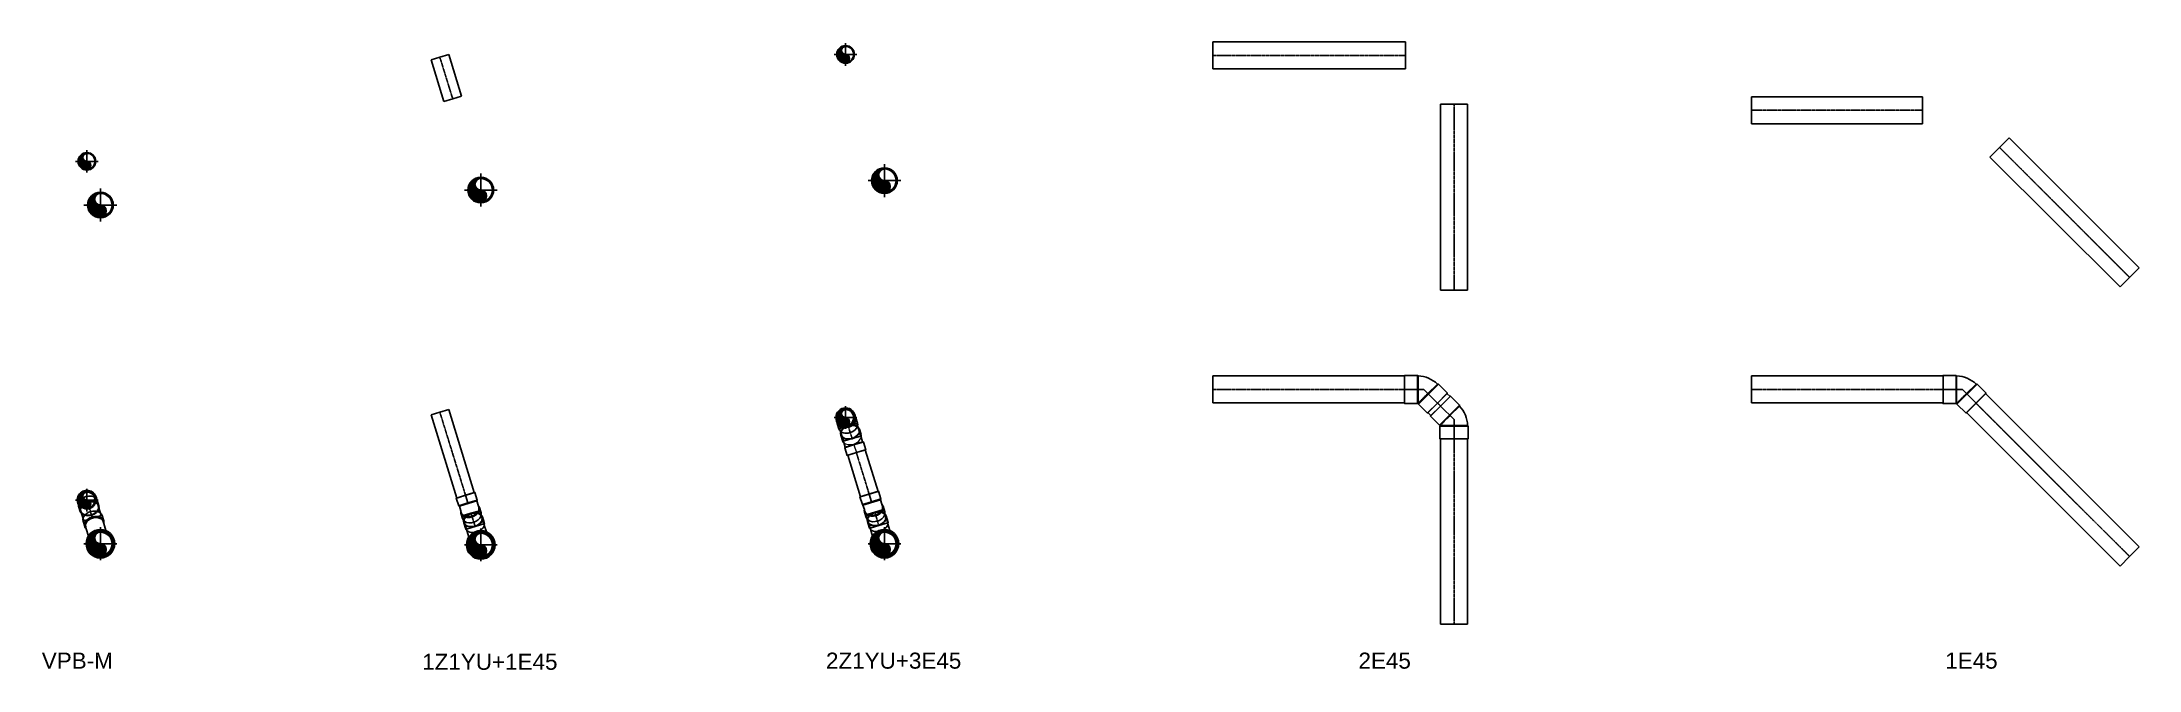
# Model space of a CAD drawing. Header units: millimetres. Extents: x 6530 to 19586, y 1711 to 5624.
import ezdxf

# ---------------------------------------------------------------- set-up
doc = ezdxf.new("R2010")
doc.units = ezdxf.units.MM
doc.linetypes.add('CENTER2', pattern=[1.125, 0.75, -0.125, 0.125, -0.125])
doc.styles.get("Standard").update_dxf_attribs({"font": 'arial.ttf'})

# ---------------------------------------------------------------- blocks, each defined once
blk = doc.blocks.new('D114')
h = blk.add_hatch()
h.set_pattern_fill('ANSI31', color=256, scale=1.1)
edge = h.paths.add_edge_path()
edge.add_arc((0, 24.85), 24.85, 90, 270)
edge.add_arc((0, -24.85), 24.85, 270, 450)
edge.add_arc((0, 0), 49.7, 90, 270)
for p, q in [((-70.4, 0), (70.4, 0)), ((0, -70.4), (0, 70.4))]:
    blk.add_line(p, q)
for radius in [55, 49.7]:
    blk.add_circle((0, 0), radius)
for centre, start, end in [((0, 24.85), 90, 270), ((0, -24.85), 270, 90)]:
    blk.add_arc(centre, 24.85, start, end)
blk = doc.blocks.new('*U73')
for p, q in [((68, 57), (112, 57)), ((127, 61), (163, 61)), ((68, -57), (112, -57)), ((127, -61), (163, -61))]:
    blk.add_line(p, q)
at = {"color": 7}
blk.add_circle((0, 0), 89, dxfattribs=at)
blk.add_circle((0, 0), 85)
at = {"color": 8}
for start_param, end_param in [(0.364152, 1.268335), (1.873258, 2.777441)]:
    blk.add_ellipse((127, 0), major_axis=(0, 61), ratio=0.707107, start_param=start_param, end_param=end_param, dxfattribs=at)
at = {"extrusion": (0, 0, -1)}
blk.add_ellipse((127, 0), major_axis=(0, -61), ratio=0.707107, start_param=2.777441, end_param=3.141593, dxfattribs=at)
at = {"color": 7}
blk.add_ellipse((163, 0), major_axis=(0, 61), ratio=0.707107, dxfattribs=at)
blk.add_ellipse((127, 0), major_axis=(0, 61), ratio=0.707107, start_param=2.777441, end_param=3.141593)
blk.add_open_spline([(163, 58), (160, 58), (158, 58), (153, 56), (150, 55), (144, 52), (142, 50), (137, 45), (135, 42), (130, 35), (129, 31), (126, 23), (125, 19), (123, 10), (123, 6), (122, -3), (123, -8), (124, -17), (125, -21), (128, -29), (129, -33), (133, -40), (136, -43), (140, -48), (143, -51), (149, -54), (151, -56), (157, -58), (160, -58), (166, -58), (169, -57), (175, -55), (178, -54), (183, -50), (186, -47), (191, -42), (193, -38), (197, -31), (198, -27), (201, -19), (202, -15), (203, -6), (203, -1), (203, 8), (202, 12), (200, 21), (199, 25), (196, 33), (194, 36), (190, 43), (187, 46), (182, 51), (180, 53), (174, 56), (171, 57), (166, 58), (164, 58), (163, 58)], degree=3, knots=[0, 0, 0, 0, 0.173009, 0.173009, 0.402571, 0.402571, 0.632132, 0.632132, 0.861693, 0.861693, 1.091255, 1.091255, 1.320816, 1.320816, 1.550378, 1.550378, 1.779939, 1.779939, 2.009501, 2.009501, 2.239062, 2.239062, 2.468624, 2.468624, 2.698185, 2.698185, 2.927747, 2.927747, 3.157308, 3.157308, 3.38687, 3.38687, 3.616431, 3.616431, 3.845993, 3.845993, 4.075554, 4.075554, 4.305115, 4.305115, 4.534677, 4.534677, 4.764238, 4.764238, 4.9938, 4.9938, 5.223361, 5.223361, 5.452923, 5.452923, 5.682484, 5.682484, 5.912046, 5.912046, 6.141607, 6.141607, 6.283185, 6.283185, 6.283185, 6.283185])
blk = doc.blocks.new('*U43')
at = {"color": 8, "lineweight": 0}
for p, q in [((50, 0), (0, 0)), ((50, 60), (50, 0)), ((53, 0), (53, 57)), ((50, 0), (50, -61)), ((53, -57), (53, 0))]:
    blk.add_line(p, q, dxfattribs=at)
for p, q in [((133, 60), (98, 60)), ((133, -61), (98, -61))]:
    blk.add_line(p, q)
blk.add_lwpolyline([(83, 57), (53, 57), (50, 60), (0, 60), (0, 0), (0, -61), (50, -61), (53, -57), (83, -57)])
blk.add_ellipse((98, 0), major_axis=(0, -60.5), ratio=0.707107, start_param=3.483405, end_param=5.941373, dxfattribs=at)
for start_param, end_param in [(3.141593, 3.483405), (5.941373, 6.283185)]:
    blk.add_ellipse((98, 0), major_axis=(0, -60.5), ratio=0.707107, start_param=start_param, end_param=end_param)
blk.add_ellipse((133, 0), major_axis=(0, -60.5), ratio=0.707107)
at = {"lineweight": 0}
blk.add_ellipse((133, 0), major_axis=(0, -57), ratio=0.707107, dxfattribs=at)
blk = doc.blocks.new('*U39')
for p, q in [((-20, 61), (-55, 61)), ((-20, -60), (-55, -60))]:
    blk.add_line(p, q)
for radius in [60.5, 57]:
    blk.add_circle((0, 0), radius)
for centre, start_param, end_param in [((-55, 0), 3.141593, 6.283185), ((-20, 0), 2.948696, 3.141593)]:
    blk.add_ellipse(centre, major_axis=(0, -60.5), ratio=0.707107, start_param=start_param, end_param=end_param)
at = {"color": 8}
blk.add_ellipse((-20, 0), major_axis=(0, -60.5), ratio=0.707107, start_param=3.141593, end_param=6.283185, dxfattribs=at)
at = {"extrusion": (0, 0, -1)}
blk.add_ellipse((-20, 0), major_axis=(0, 60.5), ratio=0.707107, start_param=2.948696, end_param=3.141593, dxfattribs=at)
blk = doc.blocks.new('*U24')
at = {"color": 8}
for p, q in [((0, 0), (50, 0)), ((50, 60), (50, 0)), ((54, 57), (54, -57)), ((50, 0), (50, -61))]:
    blk.add_line(p, q, dxfattribs=at)
for p, q in [((133, 60), (98, 60)), ((133, -61), (98, -61))]:
    blk.add_line(p, q)
blk.add_lwpolyline([(95, -57), (83, -57), (54, -57), (50, -61), (0, -61), (0, 60), (50, 60), (54, 57), (83, 57), (95, 57)])
for centre, start_param, end_param in [((98, 0), 9.424778, 9.76659), ((133, 0), 0, 3.141593), ((98, 0), 5.941373, 6.283185)]:
    blk.add_ellipse(centre, major_axis=(0, -60.5), ratio=0.707107, start_param=start_param, end_param=end_param)
for centre, major_axis, start_param, end_param in [((95, 0), (0, 57), 3.141593, 6.283185), ((98, 0), (0, -60.5), 6.283185, 9.424778)]:
    blk.add_ellipse(centre, major_axis=major_axis, ratio=0.707107, start_param=start_param, end_param=end_param, dxfattribs=at)
blk = doc.blocks.new('168')
h = blk.add_hatch()
h.set_pattern_fill('ANSI31', color=256, scale=1.6)
edge = h.paths.add_edge_path()
edge.add_arc((0, 36.15), 36.15, 90, 270)
edge.add_arc((0, -36.15), 36.15, 270, 450)
edge.add_arc((0, 0), 72.3, 90, 270)
for p, q in [((-102.4, 0), (102.4, 0)), ((0, -102.4), (0, 102.4))]:
    blk.add_line(p, q)
for radius in [80, 72.3]:
    blk.add_circle((0, 0), radius)
for centre, start, end in [((0, 36.15), 90, 270), ((0, -36.15), 270, 90)]:
    blk.add_arc(centre, 36.15, start, end)
blk = doc.blocks.new('*U82')
at = {"color": 8}
for p, q in [((34, 91), (-91, -34)), ((-85, 85), (0, 0)), ((-25, 25), (-85, -34)), ((120, 0), (0, 0)), ((36, -84), (36, 0)), ((40, -88), (40, 88))]:
    blk.add_line(p, q, dxfattribs=at)
for points in [[(34, 86), (34, 91), (-23, 147), (-147, 23), (-91, -34), (-85, -34)], [(36, -84), (40, -88), (120, -88), (120, 88), (40, 88), (36, 84)]]:
    blk.add_lwpolyline(points)
for radius, start, end in [(12.6, 241.1795, 253.8205), (181, 226.2693, 268.7307)]:
    blk.add_arc((40, 97), radius, start, end)
for points, knots in [([(-25, 25), (-19, 32), (-12, 39), (1, 52), (8, 59), (20, 71), (25, 76), (30, 82), (32, 83), (33, 85), (33, 85), (34, 85), (34, 85), (34, 86), (34, 86), (34, 86)], [-397.391905, -397.391905, -397.391905, -397.391905, -369.476828, -369.476828, -336.005764, -336.005764, -302.471382, -302.471382, -282.771954, -282.771954, -274.509597, -274.509597, -267.9126, -267.9126, -264.860648, -264.860648, -264.860648, -264.860648]), ([(36, 84), (36, 84), (36, 84), (36, 84), (36, 84), (36, 84), (36, 84), (36, 84), (36, 84), (36, 84), (36, 84), (36, 84), (36, 83), (36, 82), (36, 81), (36, 77), (36, 73), (36, 63), (36, 57), (36, 43), (36, 35), (36, 18), (36, 9), (36, 0)], [-264.760189, -264.760189, -264.760189, -264.760189, -264.583211, -264.583211, -263.373012, -263.373012, -261.488542, -261.488542, -255.904151, -255.904151, -254.935647, -254.935647, -249.716494, -249.716494, -237.079431, -237.079431, -210.852039, -210.852039, -185.674457, -185.674457, -158.775866, -158.775866, -132.329147, -132.329147, -132.329147, -132.329147])]:
    blk.add_open_spline(points, degree=3, knots=knots, dxfattribs=at)
blk = doc.blocks.new('*U88')
for p, q in [((114, 57), (68, 57)), ((166, 62), (131, 62)), ((114, -57), (68, -57)), ((166, -62), (131, -62))]:
    blk.add_line(p, q)
at = {"color": 8}
for p, q in [((127, 57), (114, 57)), ((127, -57), (114, -57))]:
    blk.add_line(p, q, dxfattribs=at)
at = {"color": 7}
blk.add_circle((0, 0), 89, dxfattribs=at)
blk.add_circle((0, 0), 84)
for centre, start_param, end_param in [((131, 0), 9.424778, 9.829137), ((166, 0), 0, 3.141593), ((131, 0), 5.878826, 6.283185)]:
    blk.add_ellipse(centre, major_axis=(0, -62), ratio=0.707107, start_param=start_param, end_param=end_param)
at = {"color": 8}
for centre, major_axis, start_param, end_param in [((127, 0), (0, -57), 0, 3.141593), ((131, 0), (0, -62), 6.283185, 9.424778)]:
    blk.add_ellipse(centre, major_axis=major_axis, ratio=0.707107, start_param=start_param, end_param=end_param, dxfattribs=at)
blk = doc.blocks.new('*U102')
for p, q in [((-55, 60), (-20, 60)), ((-55, -61), (-20, -61))]:
    blk.add_line(p, q)
at = {"color": 8}
for p, q in [((-5, 57), (0, 57)), ((0, -57), (-5, -57))]:
    blk.add_line(p, q, dxfattribs=at)
blk.add_arc((0, 0), 60.5, 258.9479, 101.0521)
blk.add_arc((0, 0), 57, 270, 90, dxfattribs=at)
for major_axis in [(0, -60.5), (0, -57)]:
    blk.add_ellipse((-55, 0), major_axis=major_axis, ratio=0.707107)
for start_param, end_param in [(2.79978, 3.141593), (0, 0.341812)]:
    blk.add_ellipse((-20, 0), major_axis=(0, -60.5), ratio=0.707107, start_param=start_param, end_param=end_param)
for start_param, end_param in [(1.570796, 2.79978), (0.341812, 1.570796)]:
    blk.add_ellipse((-20, 0), major_axis=(0, -60.5), ratio=0.707107, start_param=start_param, end_param=end_param, dxfattribs=at)

msp = doc.modelspace()

# ---------------------------------------------------------------- linework, layer by layer
for p, q in [((13820, 5624), (13820, 5540)), ((13820, 5624), (15018, 5624)), ((15018, 5624), (15018, 5540)), ((8953, 5512), (9007, 5529)), ((8953, 5512), (9032, 5253)), ((9062, 5545), (9007, 5529)), ((9062, 5545), (9141, 5286)), ((13820, 5456), (13820, 5540)), ((15018, 5456), (15018, 5540)), ((13820, 5456), (15018, 5456)), ((9032, 5253), (9087, 5270)), ((9141, 5286), (9087, 5270)), ((15237, 5236), (15321, 5236)), ((15237, 5236), (15237, 4078)), ((15405, 5236), (15321, 5236)), ((15405, 5236), (15405, 4078)), ((17173, 5282), (17173, 5198)), ((17173, 5282), (18238, 5282)), ((18238, 5282), (18238, 5198)), ((17173, 5114), (17173, 5198)), ((17173, 5114), (18238, 5114)), ((18238, 5114), (18238, 5198)), ((18657, 4907), (18717, 4966)), ((18776, 5026), (18717, 4966)), ((18776, 5026), (19586, 4216)), ((18657, 4907), (19467, 4098)), ((19586, 4216), (19526, 4157)), ((15237, 4078), (15321, 4078)), ((15405, 4078), (15321, 4078)), ((19467, 4098), (19526, 4157)), ((13820, 3543), (13820, 3459)), ((13820, 3543), (15013, 3543)), ((15013, 3543), (15013, 3459)), ((17173, 3543), (17173, 3459)), ((17173, 3543), (18366, 3543)), ((18366, 3543), (18366, 3459)), ((13820, 3375), (13820, 3459)), ((15013, 3375), (15013, 3459)), ((15277, 3434), (15218, 3374)), ((15296, 3415), (15236, 3356)), ((15277, 3434), (15296, 3415)), ((17173, 3375), (17173, 3459)), ((18366, 3375), (18366, 3459)), ((18630, 3434), (18570, 3374)), ((18630, 3434), (19586, 2478)), ((8953, 3302), (9007, 3318)), ((8953, 3302), (9112, 2783)), ((9062, 3335), (9007, 3318)), ((9062, 3335), (9221, 2817)), ((13820, 3375), (15013, 3375)), ((15158, 3315), (15218, 3374)), ((15158, 3315), (15177, 3296)), ((15177, 3296), (15236, 3356)), ((17173, 3375), (18366, 3375)), ((18511, 3315), (18570, 3374)), ((18511, 3315), (19467, 2359)), ((11495, 3215), (11549, 3231)), ((11519, 3136), (11495, 3215)), ((11519, 3136), (11574, 3153)), ((11604, 3248), (11549, 3231)), ((11628, 3169), (11574, 3153)), ((11628, 3169), (11604, 3248)), ((15237, 3151), (15321, 3151)), ((15237, 3151), (15237, 1997)), ((15405, 3151), (15321, 3151)), ((15405, 3151), (15405, 1997)), ((11546, 3049), (11600, 3066)), ((11546, 3049), (11626, 2790)), ((11655, 3083), (11600, 3066)), ((11655, 3083), (11735, 2824)), ((6759, 2741), (6814, 2758)), ((6868, 2775), (6814, 2758)), ((6868, 2775), (6899, 2675)), ((9112, 2783), (9167, 2800)), ((9221, 2817), (9167, 2800)), ((11626, 2790), (11680, 2807)), ((11735, 2824), (11680, 2807)), ((6759, 2741), (6790, 2641)), ((6790, 2641), (6844, 2658)), ((6899, 2675), (6844, 2658)), ((9147, 2671), (9201, 2688)), ((9147, 2671), (9172, 2588)), ((9256, 2704), (9201, 2688)), ((9281, 2622), (9227, 2605)), ((9256, 2704), (9281, 2622)), ((11660, 2678), (11715, 2694)), ((11660, 2678), (11686, 2595)), ((11686, 2595), (11740, 2612)), ((11769, 2711), (11715, 2694)), ((11795, 2629), (11740, 2612)), ((11769, 2711), (11795, 2629)), ((9172, 2588), (9227, 2605)), ((19467, 2359), (19526, 2419)), ((19586, 2478), (19526, 2419)), ((15237, 1997), (15321, 1997)), ((15405, 1997), (15321, 1997))]:
    msp.add_line(p, q)
at = {"color": 9, "linetype": 'CENTER2'}
for p, q in [((9007, 5529), (9087, 5270)), ((13820, 5540), (15018, 5540)), ((15321, 5236), (15321, 4078)), ((17173, 5198), (18238, 5198)), ((18717, 4966), (19526, 4157)), ((13820, 3459), (15013, 3459)), ((17173, 3459), (18366, 3459)), ((9007, 3318), (9167, 2800)), ((15218, 3374), (15236, 3356)), ((18570, 3374), (19526, 2419)), ((11574, 3153), (11549, 3231)), ((15321, 3151), (15321, 1997)), ((11600, 3066), (11680, 2807)), ((6814, 2758), (6844, 2658)), ((9201, 2688), (9227, 2605)), ((11715, 2694), (11740, 2612))]:
    msp.add_line(p, q, dxfattribs=at)

# ---------------------------------------------------------------- block references
for name, p in [('D114', (11533, 5546)), ('D114', (6810, 4880)), ('168', (11775, 4760)), ('168', (6894, 4608)), ('168', (9262, 4701)), ('D114', (11533, 3284)), ('D114', (6810, 2770)), ('168', (6894, 2498)), ('168', (9262, 2491)), ('168', (11775, 2498))]:
    msp.add_blockref(name, p)
for p, rotation in [((15133, 3459), 180), ((18486, 3459), 180), ((15321, 3271), 135)]:
    msp.add_blockref('*U82', p, dxfattribs=dict(rotation=rotation))
at = {"xscale": -1, "yscale": -1}
for name, p, rotation in [('*U39', (11533, 3284), 287.159553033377), ('*U43', (11600, 3066), 287.159553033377), ('*U88', (6894, 2498), 287.104488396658), ('*U73', (9262, 2491), 287.104488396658), ('*U73', (11775, 2498), 287.104488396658)]:
    msp.add_blockref(name, p, dxfattribs=dict(at, rotation=rotation))
for name, p, yscale, rotation in [('*U102', (6810, 2770), -0.9999999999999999, 107.132516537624), ('*U24', (9167, 2800), -1, 287.1044894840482), ('*U24', (11680, 2807), -1, 287.1044894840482)]:
    msp.add_blockref(name, p, dxfattribs=dict(yscale=yscale, rotation=rotation))

# ---------------------------------------------------------------- texts
at = {"color": 1, "char_height": 100, "attachment_point": 1}
for s, insert in [('VPB-M', (6529, 1820)), ('1Z1YU+1E45', (8897, 1813)), ('2Z1YU+3E45', (11411, 1820)), ('2E45', (14726, 1820)), ('1E45', (18379, 1820))]:
    msp.add_mtext_dynamic_manual_height_columns(s, width=783.6, gutter_width=12.5, heights=[0], dxfattribs=dict(at, insert=insert))

doc.saveas('drawing.dxf')
